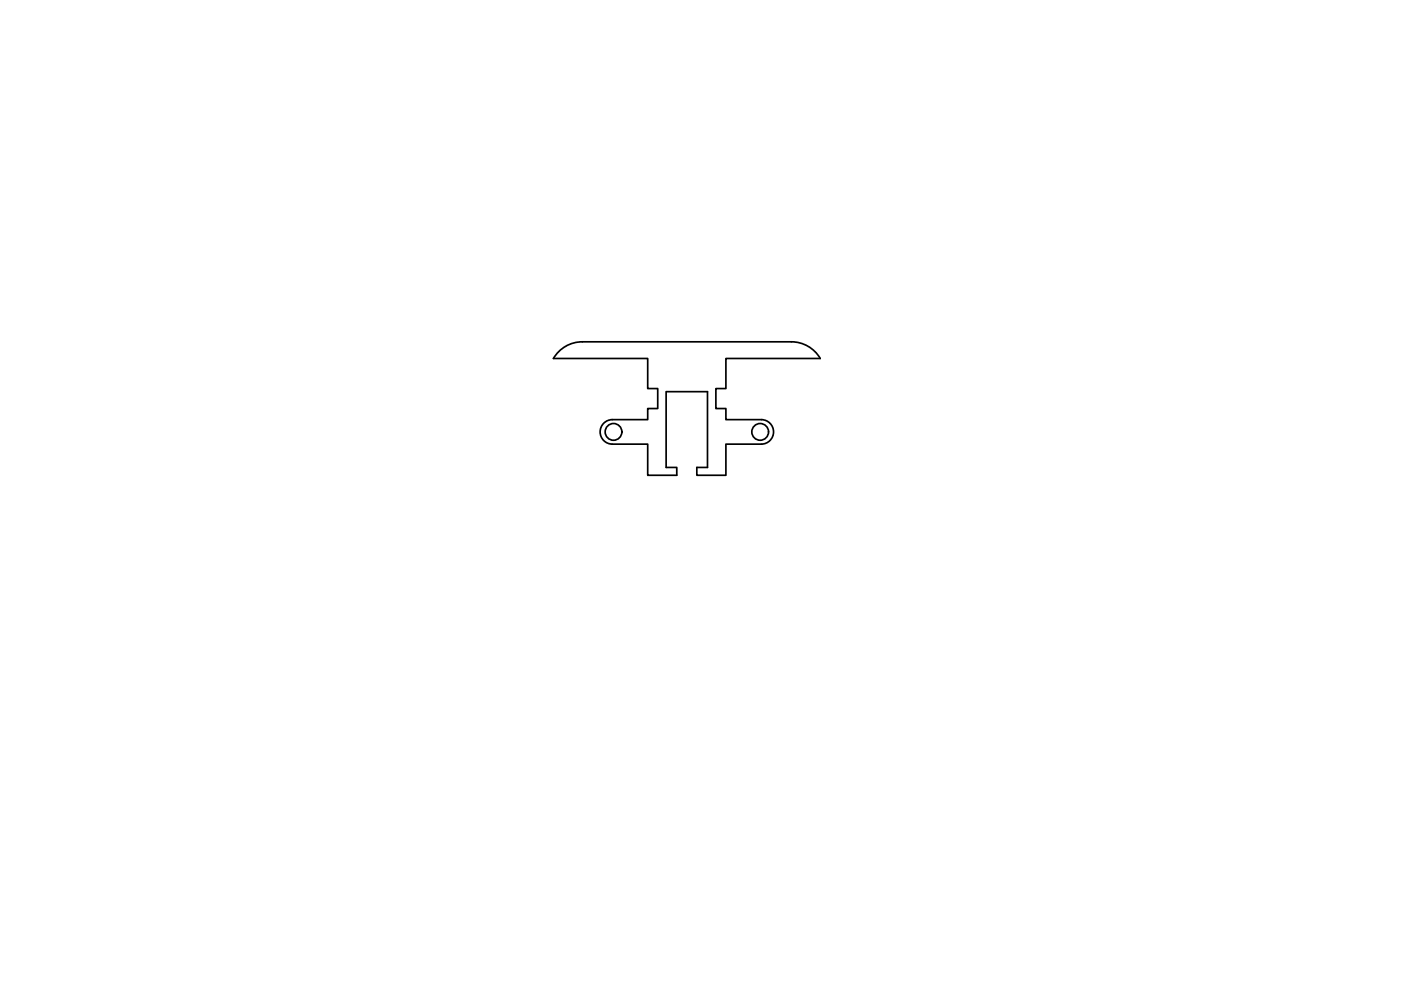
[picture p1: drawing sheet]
<svg xmlns="http://www.w3.org/2000/svg" width="420mm" height="297mm" viewBox="0 0 420 297" stroke-linecap="round" stroke-linejoin="round" font-family="sans-serif">
<!-- layer: Visible -->
<g fill="none" stroke="#000" stroke-width=".51">
<path d="M167.2 105.7a10 10 0 0 1 7.4-3.2h62.7a10 10 0 0 1 8.7 5l-28.3-.1v9.1h-3v6h3v3.3h10.7a3.7 3.7 0 0 1 3.6 3.6 3.7 3.7 0 0 1-3.6 3.7h-10.7v9.4h-8.7v-2.4h3.2v-22.7h-12.4v22.7h3.2v2.4h-8.8v-9.4h-10.6a3.7 3.7 0 0 1-3.6-3.7 3.7 3.7 0 0 1 3.6-3.6h10.6v-3.3h3.1v-6h-3.1v-9.1h-28.2z"/>
<circle cx="184" cy="129.5" r="2.51"/>
<circle cx="228" cy="129.5" r="2.51"/>
</g>
</svg>
